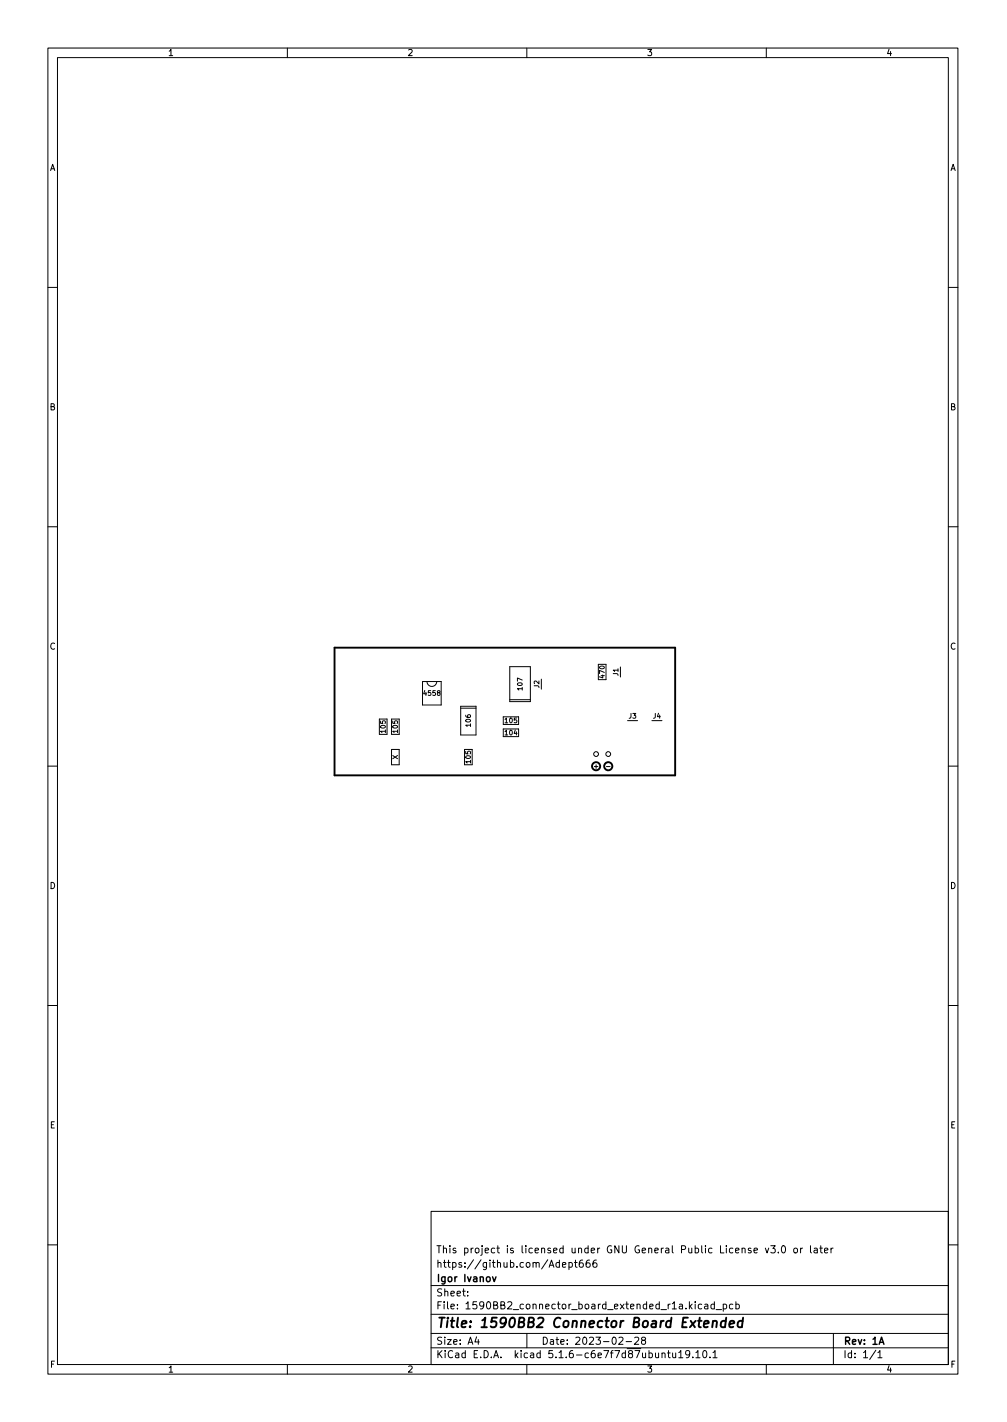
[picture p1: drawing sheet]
<svg xmlns="http://www.w3.org/2000/svg" width="210mm" height="297mm" viewBox="0 0 210 297" stroke-linecap="round" stroke-linejoin="round" font-family="sans-serif">
<defs><g id="words">
<text font-size="2.8" x="91" y="277.3">Title: 1590BB2 Connector Board Extended</text>
<g font-size="2.1">
<text x="91" y="261.8">This project is licensed under GNU General Public License v3.0 or later</text>
<text x="91" y="267.8">Igor Ivanov</text>
<text x="91" y="264.8">https://github.com/Adept666</text>
<text x="91" y="273.5">File: 1590BB2_connector_board_extended_r1a.kicad_pcb</text>
<text x="91" y="270.8">Sheet:</text>
<text x="91" y="280.9">Size: A4</text>
<text x="113" y="280.9">Date: 2023-02-28</text>
<text x="176" y="280.9">Rev: 1A</text>
<text x="91" y="283.7">KiCad E.D.A. kicad 5.1.6-c6e7f7d87ubuntu19.10.1</text>
<text x="176" y="283.7">Id: 1/1</text>
</g>
<g font-size="1.8">
<text x="35" y="11.7">1</text>
<text x="85" y="11.7">2</text>
<text x="135" y="11.7">3</text>
<text x="185" y="11.7">4</text>
<text x="10.3" y="35.7">A</text>
<text x="198.4" y="35.7">A</text>
<text x="10.3" y="85.7">B</text>
<text x="198.4" y="85.7">B</text>
<text x="10.3" y="135.7">C</text>
<text x="198.4" y="135.7">C</text>
<text x="10.3" y="185.7">D</text>
<text x="198.4" y="185.7">D</text>
<text x="10.4" y="235.7">E</text>
<text x="198.4" y="235.7">E</text>
<text x="10.4" y="285.7">F</text>
<text x="35" y="286.7">1</text>
<text x="85" y="286.7">2</text>
<text x="135" y="286.7">3</text>
<text x="185" y="286.7">4</text>
<text x="198.5" y="285.7">F</text>
</g>
<g font-size="1.4">
<text x="112.6" y="143.7" transform="rotate(-90 112.6 143.7)">J2</text>
<text x="126.2" y="141.5" transform="rotate(-90 126.2 141.5)">470</text>
<text x="129.1" y="141.1" transform="rotate(-90 129.1 141.1)">J1</text>
<text x="88.6" y="145.3">4558</text>
<text x="109.1" y="144.1" transform="rotate(-90 109.1 144.1)">107</text>
<text x="80.5" y="153" transform="rotate(-90 80.5 153)">105</text>
<text x="83.1" y="153" transform="rotate(-90 83.1 153)">105</text>
<text x="98.3" y="151.7" transform="rotate(-90 98.3 151.7)">106</text>
<text x="105.5" y="151">105</text>
<text x="105.5" y="153.6">104</text>
<text x="131.3" y="150.1">J3</text>
<text x="136.4" y="150.1">J4</text>
<text x="83.1" y="158.6" transform="rotate(-90 83.1 158.6)">X</text>
<text x="98.3" y="159.3" transform="rotate(-90 98.3 159.3)">105</text>
<text x="124.1" y="160.6">+</text>
<text x="126.8" y="160.6">-</text>
</g>
</g></defs>
<g fill="none" stroke="#000" stroke-width=".21">
<path d="M10 10h190v277h-190zM12 12h186v273h-186zM60 10v2M110 10v2M160 10v2M10 60h2M198 60h2M10 110h2M198 110h2M106.4 139.3h4.3v7.3h-4.3zM124.9 138.8v3.2M126.5 138.8v3.2"/>
<path d="M129.5 139.3v2.1M79.2 150.2h1.6v3.2h-1.6zM81.7 156.6h1.7v3.2h-1.7zM81.7 150.2h1.7v3.2h-1.7zM88.2 142.4h3.9v4.9h-3.9zM89.2 142.4a1.02 1.02 0 0 0 1 1 1.02 1.02 0 0 0 1-1M96.2 147.5h3.2v6h-3.2zM96.2 147.9h3.2M97 156.6h1.6v3.2h-1.6zM105.1 149.7h3.2v1.6h-3.2zM106.4 146.2h4.3M108.3 152.3h-3.2v1.6h3.2"/>
<path d="M10 160h2M198 160h2M10 210h2M198 210h2M90 253h108v32h-108zM10 260h2M90 278.5h108M90 274.5h108M90 268.5h108M97.7 270.6v.1M97.7 269.8v.1M99.5 279.2l-.3 1.1h.9"/>
<path d="M99.9 279.8v1M110 278.5v3M117.4 264.2l.8-.1-.1-.3-.4-.1-.3 .2 .1 .7h.6M118.8 263.8l.4-.1 .3 .3-.1 .6h-.6M118.8 263.7v1.5M119.9 263.7h.6M120.2 263.2v1.3l.3 .2M121.7 263.2l-.5 .1a1.01 1.01 0 0 0 0 1.4l.5-.1 .1-.5-.3-.3h-.3l-.3 .3M123.1 263.2l-.4 .1a1.01 1.01 0 0 0 0 1.4l.5-.1v-.5l-.3-.3h-.2l-.3 .3M124.5 263.2l-.4 .1a1.01 1.01 0 0 0 0 1.4l.5-.1 .1-.5-.3-.3h-.3l-.3 .3M129.2 279.5l.6-.2 .3 .4-.9 1.1h.9M132.5 279.5l.6-.2 .3 .4-1 1.1h1"/>
<path d="M134.2 280l-.3-.3 .1-.2 .2-.2 .5 .1 .1 .2-.1 .2-.6 .2-.2 .2 .1 .5 .2 .1h.3l.3-.3-.1-.4-.2-.1M146.5 272.5l-.4-.1-.3 .3 .1 .6h.6M147.2 272.5h.5l.1 .9M147.8 272.8h-.5l-.2 .3 .2 .3 .5-.1M149.2 272.5l-.5-.1-.3 .3 .2 .6h.6M149.2 271.9v1.5M149.5 273.6h1.2M151 272.5l.4-.1 .3 .3-.1 .6h-.6M151 272.4v1.5M153 272.5l-.4-.1-.3 .3 .1 .6h.6M153.7 272.5l.4-.1 .3 .3-.2 .6h-.5M153.7 271.9v1.5"/>
<path d="M157.4 261.2l.8-.1-.1-.3-.4-.1-.3 .2 .1 .7h.6M159.8 260.7l.4 1 .3-1M160.9 260.2h1l-.5 .6 .4 .1v.7l-.2 .1-.7-.1M162.5 261.6v.1M163.3 260.4l.2-.2a.8 .8 0 0 1 .5 .8 .8 .8 0 0 1-.5 .7l-.2-.1-.1-.5zM165.9 260.8l.3-.1 .3 .3v.4l-.3 .3-.3-.1-.2-.2zM167.2 260.7v1M167.6 260.7l-.4 .3M169.2 260.2v1.3l.2 .2M170 260.8h.6l.1 .9M170.7 261.1h-.5l-.3 .3 .3 .3 .5-.1M171.2 260.7h.5"/>
<path d="M171.4 260.2v1.3l.3 .2M172.2 261.2l.7-.1-.1-.3-.4-.1-.2 .2v.7h.6M173.5 260.7v1M173.9 260.7l-.4 .3M174 278.5v6.5M198 260h2M60 285v2M90 281.5h108M110 285v2M130.7 280.2h1.2M138.2 282.8l.2-.2 .4 .1 .1 .9M139.4 282.6h.5"/>
<path d="M139.6 282.1v1.3l.3 .2M140.4 282.6l.1 .9 .4 .1 .2-.1M141.1 282.6v1M141.7 282.5l.5-.4v1.5M141.7 283.6h.9M144 282.8l-.3 .2h-.4l-.1-.2 .1-.6 .4-.1 .2 .2a.99 .99 0 0 1-.3 1.3h-.3M144.7 283.5v.1M145.3 282.5l.4-.4v1.5M145.3 283.6h.9M146.9 282.2l.2-.1a.8 .8 0 0 1 .5 .8 .8 .8 0 0 1-.5 .7 1 1 0 0 1-.2-1.4zM148.2 283.5v.1M148.9 282.5l.4-.4v1.5"/>
<path d="M148.9 283.6h.8M160 285v2M182.9 282l-1.3 2M183.3 282.5l.4-.4v1.5M183.3 283.6h.9"/>
<circle cx="124.5" cy="157.5" r=".5"/>
<circle cx="127" cy="157.5" r=".5"/>
</g>
<path d="M102.8 266.7l.4 1 .4-1M183.6 280.8l.5-1.5 .5 1.5" fill="none" stroke="#000" stroke-width=".3"/>
<g fill="none" stroke="#000" stroke-width=".4">
<path d="M69.8 135.3h71.2v26.7h-71.2zM148.9 276.1l.3-.2 .4 .1v1.2M148.9 275.9l-.2 1.3M151.5 276a.66 .66 0 0 0-1 .3v.6l.1 .2h.8M151.6 275.2l-.2 2M152.3 276.6l1-.2-.1-.4h-.7l-.2 1 .2 .2 .6-.1M155.1 276a.66 .66 0 0 0-1 .3l-.1 .6 .1 .2h.8M155.1 275.2l-.2 2"/>
<circle cx="124.5" cy="160.1" r=".85"/>
<circle cx="127" cy="160.1" r=".85"/>
</g>
<use href="#words"/>
</svg>
